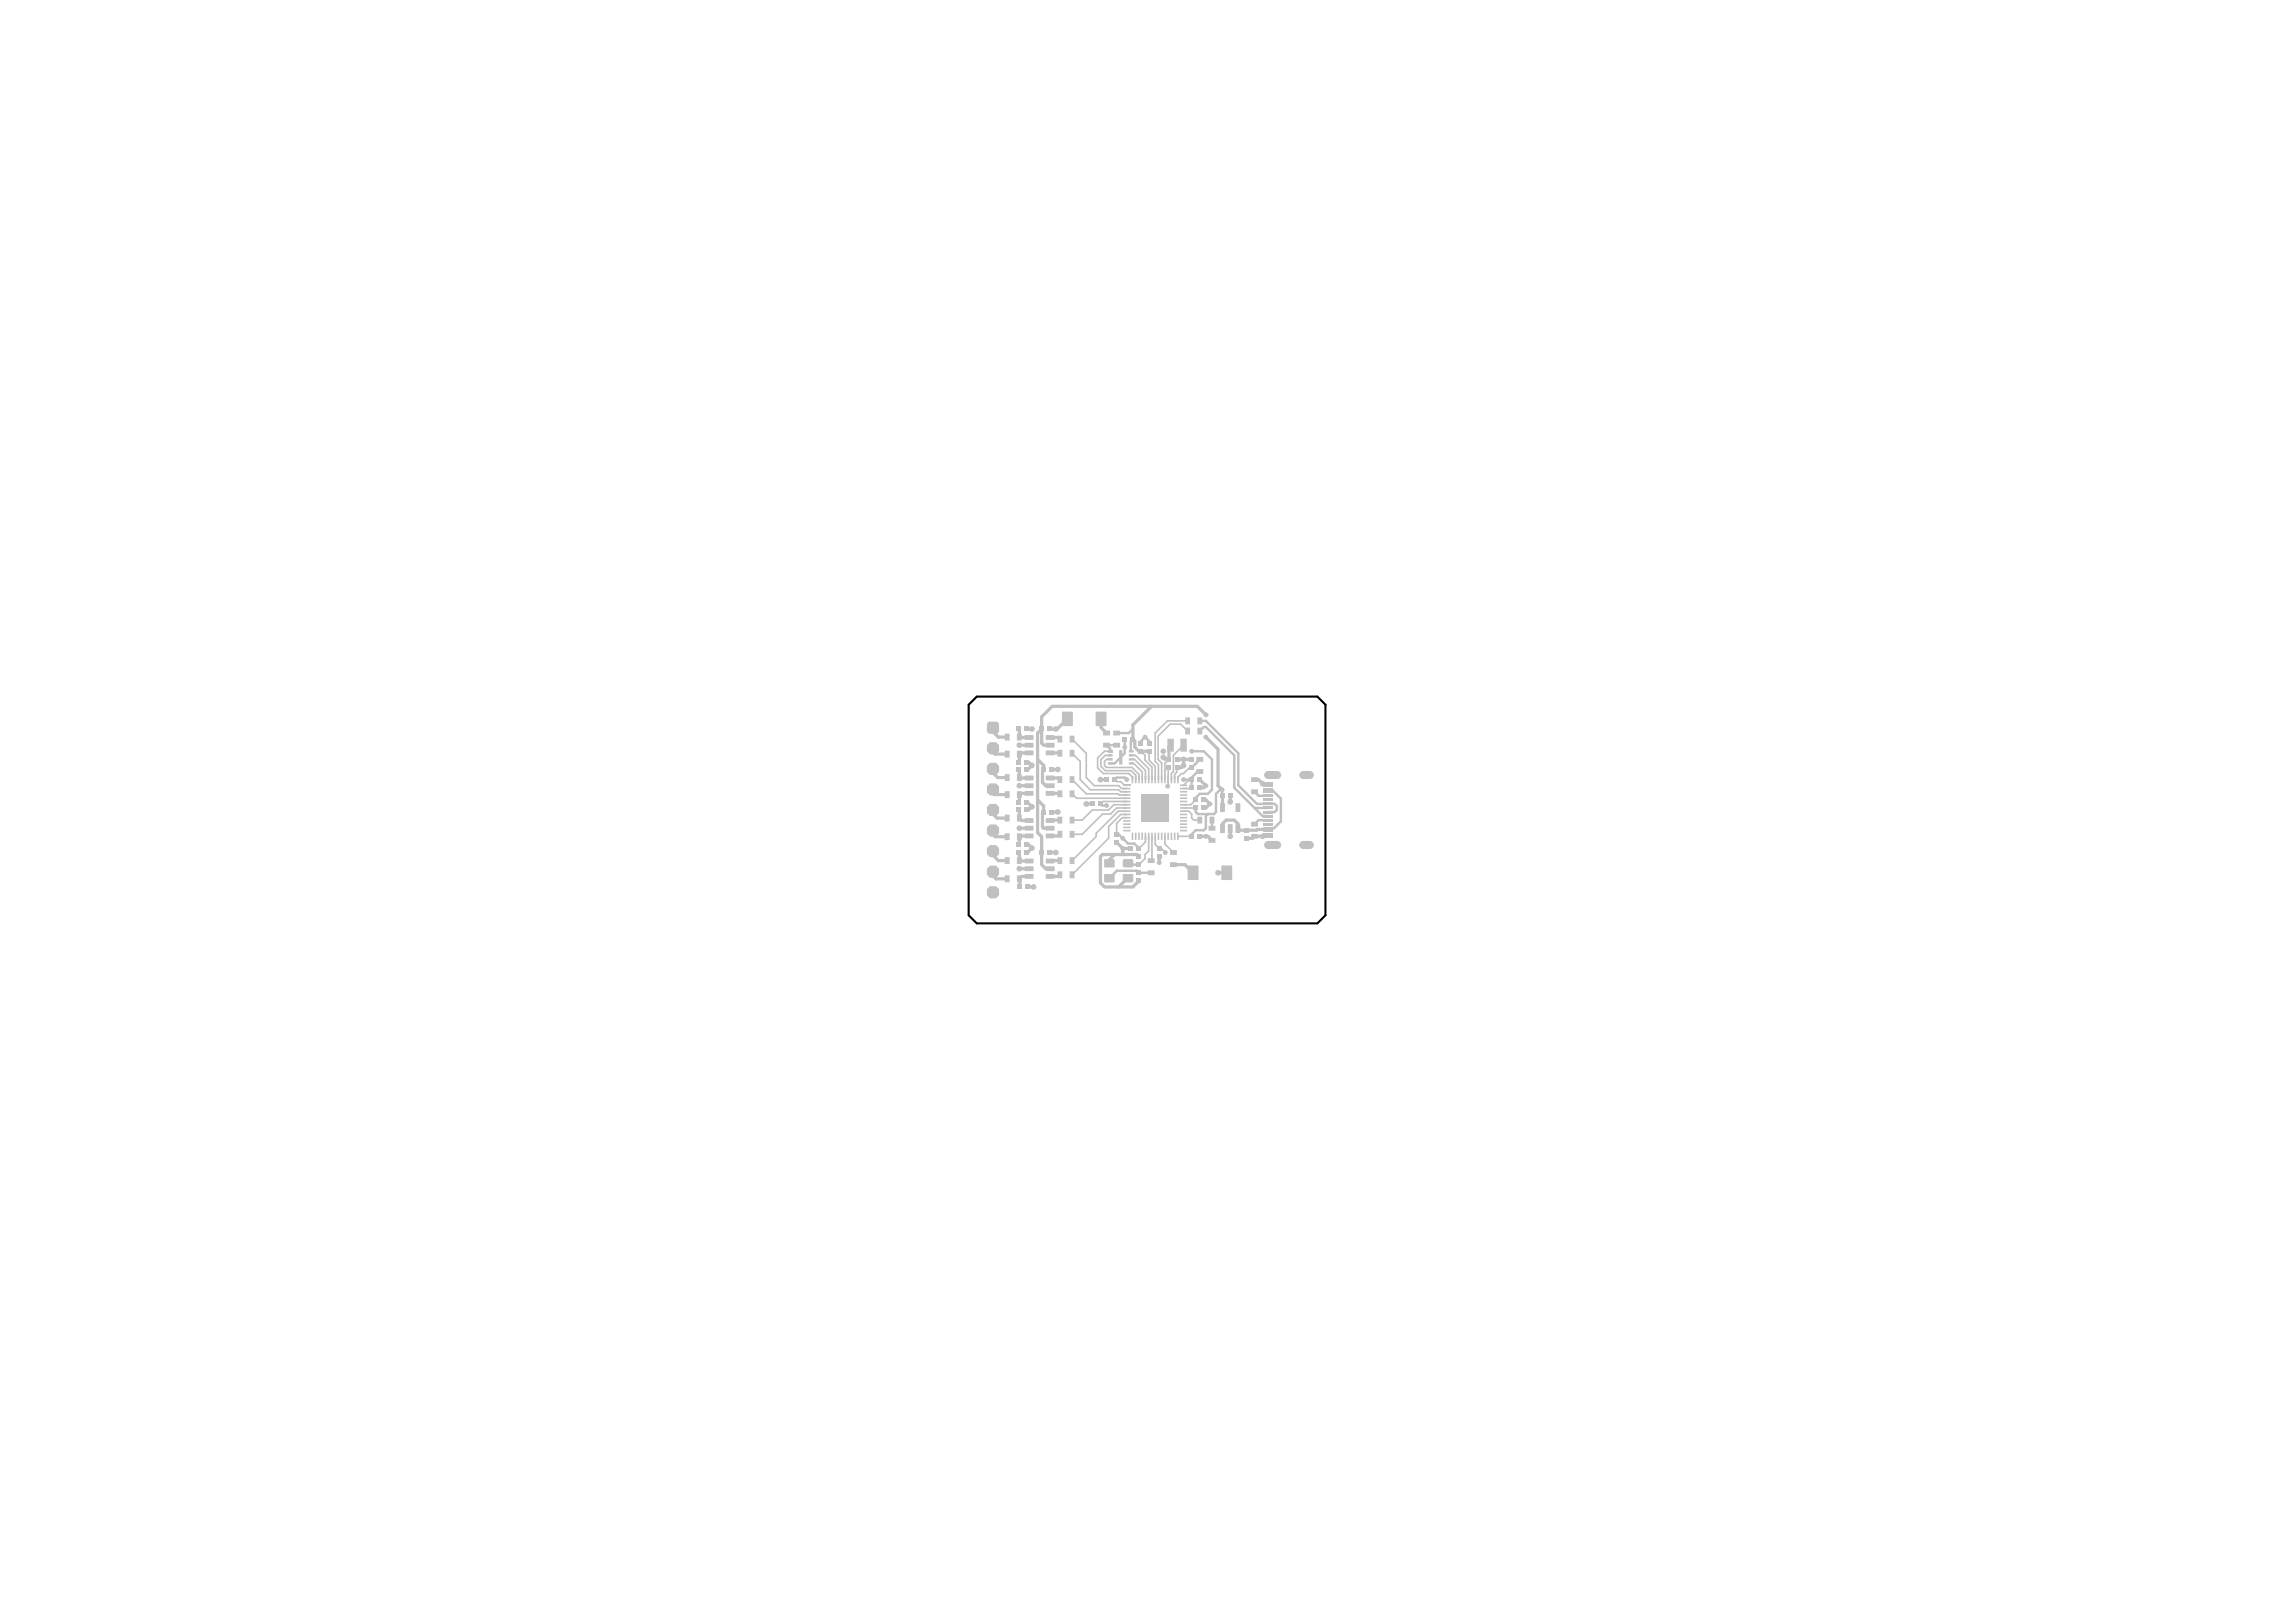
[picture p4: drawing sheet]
<svg xmlns="http://www.w3.org/2000/svg" width="297mm" height="210mm" viewBox="0 0 297 210" stroke-linecap="round" stroke-linejoin="round" font-family="sans-serif">
<path d="M125.3 91.2l1.1-1.1h44l1.1 1.1v27.2l-1.1 1.1h-44l-1.1-1.1z" fill="none" stroke="#000" stroke-width=".27"/>
<g fill="none" stroke="#c0c0c0" stroke-width=".42">
<path d="M127.9 96.8l.8 .8h1.6M131.7 94.3l.2 .2v.9M131.7 99.6l.2 .1v.9M131.9 97.6v.9l-.2 .1M132.2 97.4l-.3 .3M132.8 94.3h.7M132.8 98.6h.3l.4 .5-.5 .5h-.2M134.2 98.3v9.5l.6 .5v2M134.8 94.3v1.9l.2 .2M127.9 107.5l.8 .8h1.6M127.9 102.2l.7 .6h1.7M131.7 104.8l.2 .2v.9"/>
<path d="M131.7 110.3l.2 .1v1M131.9 113.7v1.1M131.9 102.8v.9l-.2 .2M131.9 108.3v.9l-.2 .1M131.9 107.2h1.2M131.9 112.4h1.2M132.2 108.2l-.2 .2M132.2 102.7l-.2 .2M132.8 103.9h.2l.5 .5-.4 .4h-.3M132.8 109.3h.3l.4 .4-.5 .6h-.2M133 114.8h.7M144.2 110.6l-.7 .7v.4"/>
<path d="M145.9 113.7l-1.2 1.1M147.4 110.8l-.3-.2h-4.5l-.2 .2v3.5l.5 .5h3.7l.8-.8M150 110.8v.8"/>
</g>
<path d="M164 102.3h.7l1 1.1v2.9l-.9 .9h-.6" fill="none" stroke="#c0c0c0" stroke-width=".31"/>
<path d="M148.1 97.7v.7l.9 .9v1.6M153.6 93.3h-2.6l-1.6 1.6v3.6M153.6 94.6l-.8-.9h-1.4l-1.6 1.6v3M141.8 107.8v.5l-3.1 3.1M148.6 108.2v1.9l-.5 .5v.5M149.4 109.3l.6 .5h.2l.6 .5" fill="none" stroke="#c0c0c0" stroke-width=".21"/>
<circle cx="142.6" cy="110.6" r=".21" fill="#c0c0c0"/>
<path d="M154.2 97.2h1.5M155.2 94.6l.5-.5h.3l3.7 3.6v4.2M155.2 93.3h.8l4.2 4.2v4.1M145.9 111.7l.2 .2h1.3M148.9 112.9h-1.5l-.3-.2h-2.6l-1 1" fill="none" stroke="#c0c0c0" stroke-width=".31"/>
<path d="M143.4 107v1.5l-4.7 4.7M148.1 111.1l-.7 .8M148.2 108.2v.8l-.8 .8M149 111.3l-.1 .1M149.4 108.2v1.1" fill="none" stroke="#c0c0c0" stroke-width=".21"/>
<path d="M154.9 91.4l1.1 1.1M156 95.4l1.6 1.6v4.7l.5 .5M145.3 109.8v.8" fill="none" stroke="#c0c0c0" stroke-width=".42"/>
<circle cx="156" cy="92.5" r=".21" fill="#c0c0c0"/>
<g fill="none" stroke="#c0c0c0" stroke-width=".42">
<path d="M127.9 99.5l1.2 1.1h1.2M127.9 94.2l1.3 1.2h1.1M135 99.6l-.1 .1v1.6l.4 .4M148.9 91.4h6M150.5 98l.3 .3M151.4 96.4l-.2 .2v1.7M127.9 112.8l1 .9h1.4M127.9 110.1l1.3 1.3h1.1M127.9 104.8l1.1 1.1h1.3M135 105.1l-.1 .1v1.8l.1 .2M142.4 100.9h.8M151.8 111.9h1.5l1.1 1"/>
<path d="M155.2 108.2h1.1l.5 .6M157.6 112.9h1.1"/>
</g>
<g fill="none" stroke="#c0c0c0" stroke-width=".21">
<path d="M138.7 97.5l1 1v2.4l1.4 1.3M138.7 95.6l1.8 1.9v3.1l1.1 1.1M142.9 97.2l-.9 .9v1.3l.7 .7h3.3M143.6 97.7h-.6l-.6 .6v.9l.6 .5h3.3l.6 .6v.6M143.6 98.3h-.4l-.3 .2v.6l.3 .2h3.3l.9 .9v.7M146.4 97.7h.5l1.7 1.8v1.4M146.4 98.3h.4l1.4 1.4v1.2M146.4 98.8h.3l1.1 1.1v1M148.7 97.2v1.2l.7 .8v1.7M149.4 98.5l.5 .5v1.9M149.8 98.3l.5 .4v2.2M152.2 99.5v.4l-.2 .3v.7"/>
<path d="M153.1 96.4l-1.3 1.3v2.1l-.3 .3v.8M145.8 105.4h-.8l-1.6 1.6M145.8 105.8h-.6l-.7 .8v1.4M145.8 105h-1.1l-2.9 2.8M145.8 104.6h-1.3l-.8 .7h-1.1l-2.6 2.7h-1.3M145.8 104.1h-1.7l-.7 .7h-2.1l-1.3 1.3h-1.3M146.9 100.9h.1M150.7 109.2l1.1 1.1M152.4 108.2h1.8"/>
</g>
<path d="M155 105.3h2.1M156.3 105.3l-.3 .3v1.6l-.3 .2h-1l-.5 .6v.2M156.8 106.1v1.1M159.7 101.9l2.6 2.7M160.2 101.6l2.4 2.4h1.4" fill="none" stroke="#c0c0c0" stroke-width=".31"/>
<circle cx="156.3" cy="105.3" r=".16" fill="#c0c0c0"/>
<path d="M145.5 96.7v.8l-.5 .5M147.6 96.2v-.3l.5-.5 .6 .5v.3M155.7 97.2l1.1 1.1v3.9l-.5 .5h-1.1M154.2 100.9v1M154.7 104.6v.5l.3 .2M158.1 102.2h-.3l-.5 .5v2.4l-.2 .2" fill="none" stroke="#c0c0c0" stroke-width=".31"/>
<path d="M153.1 105h.7l.4 .3v.6l.2 .2h.8M153.1 104.6h1.6" fill="none" stroke="#c0c0c0" stroke-width=".21"/>
<path d="M155.2 100.9l.8 .8M158.1 103l.1 1.5M159.2 103v.8" fill="none" stroke="#c0c0c0" stroke-width=".42"/>
<circle cx="145.5" cy="96.7" r=".16" fill="#c0c0c0"/>
<g fill="none" stroke="#c0c0c0" stroke-width=".31">
<path d="M144.5 96.4h-1.3l.4 .5v.3M145 98l-.8 .8h-.6M145.5 95.6v1.1M146.6 94.3l-.6 .6h-1.5M146.6 95.6l-.3 .3 .1 1.3M155.2 99.8h-.2l-.8 .8v.3h-1.1M155.2 98.3l-1 1M142.4 104l.2 .2h.6M144.2 100.9l.3-.3h1l.3 .3M144.5 108h.2l1.2 1.2h.8l.7 .6M155.2 102.7l-.5 .5v.3M158.1 102.2v.8"/>
<path d="M162.3 102.5l.5 .5h1.2M164 106.1h-1.2l-.5 .6M164 104.6h-1.7l1.1 1h.6M164 104h.9l.3 .3v.5l-.3 .3h-.9M164.2 107.2l-.2 .1"/>
</g>
<g fill="none" stroke="#c0c0c0" stroke-width=".42">
<path d="M131.9 96.4h1.2M131.9 95.4h1.2M132.2 97.4h.9M135 96.4h.9M135.9 97.4l1.2 .1M135.9 95.4h1l.2 .2M136.1 99.6h.8M138.1 93l-1.3 1.3h-1M142.4 93v1.2l.8 .7M148.7 97.2h-1.4l-.5-.5v-.8l-.2-.3v-1.8l2.3-2.3v-.1h-12.8l-1.3 1.4v1.5l-.6 .6v3.4l.8 .8v.5M150.8 98.3h.4M152.4 98.3h1.8"/>
<path d="M153.1 98.3v.8l-.2 .2h-.5M131.9 101.7h1.2M131.9 100.6l1.2 .1M131.9 105.9l.3 .3h.9M131.9 111.4h1.2M132.2 108.2h.9M132.2 102.7h.9M133.1 113.4h-.9l-.3 .3M134.2 103.5l.8 .8v.8M134.8 110.3v1.6l.5 .5h.6M135 107.2h.9M135.3 101.7h.6"/>
<path d="M135.8 110.3h.8M135.9 102.7h1.2M135.9 100.7h1l.2 .2M136.1 105.1h.8M137.1 106.1l-1.2 .1M137.1 108l-.2 .2h-1M137.1 113.2l-.2 .2h-1M137.1 111.4h-1.2M140.5 104h.8M144.5 109l.8 .8h1M155.7 103.5h.3l.5 .5-.5 .6h-.3M156 101.7l-.3 .2h-.5"/>
<path d="M158.2 107.2v-.6l.4-.5h1.1l.5 .5v.6l.2 .2 3.6-.1M159.2 107.2v1M162.3 100.9h.5l.6 .5M162.9 107.3h.1M164 108.2h-1.7l-.3 .3h-.7"/>
</g>
<g fill="none" stroke="#c0c0c0" stroke-width=".21">
<path d="M142.9 97.2h.7M147.6 97.2l.5 .5M150.7 99.7h.1M151.2 99.3l-.1 .1v2.3M151.2 98.3l-.5 .5v2.1M152.4 99.3l-.2 .2M154.2 99.3h-.3l-.8 .8h-.2l-.5 .5v.3M138.7 100.9h.1M138.7 102.7l.6 .6h6.5M138.7 100.9l1.8 1.8h4.2l.1 .2h1M141.1 102.2h3.6l.3 .3h.8M141.6 101.7h3.1l.4 .3h.7"/>
<path d="M144.2 100.9l.3 .3h.5l.5 .4h.3M145.8 103.7h-3.1l-.3 .3M146 100.1l.5 .5v.3M149 108.2v3.1M150.7 108.2v1M153.9 100.9l-.8 .7M154.2 101.9l-.1 .1h-1M154.7 103.5l-.6 .6h-1"/>
</g>
<g fill="#c0c0c0">
<path d="M128.9 94.6h.4l-.2 .3-.2 .1z"/>
<path d="M128.9 93.4h.2l.2 .4h-.4z"/>
<path d="M127.7 93.6l.4-.2v.4h-.4z"/>
<path d="M127.7 94.6h.4v.4l-.2-.1z"/>
<path d="M163.6 109.1l.2-.2 .3-.1v.5h-.6z"/>
<path d="M163.5 109.3h.6v.6l-.3-.1-.2-.2z"/>
<path d="M165.2 109.3h.5a.52 .52 0 0 1-.5 .6z"/>
<path d="M165.2 108.8a.52 .52 0 0 1 .5 .5h-.5z"/>
<path d="M168.2 109.1l.1-.2 .3-.1v.5h-.5z"/>
<path d="M168.1 109.3h.5v.6l-.3-.1-.1-.2z"/>
<path d="M169.5 109.3h.5l-.1 .3-.2 .2-.2 .1z"/>
<path d="M169.5 108.8a.52 .52 0 0 1 .5 .5h-.5z"/>
<path d="M163.6 100l.2-.2h.3v.5h-.6z"/>
<path d="M163.5 100.3h.6v.5l-.3-.1-.2-.1z"/>
<path d="M165.2 100.3h.5a.52 .52 0 0 1-.5 .5z"/>
<path d="M165.2 99.8a.52 .52 0 0 1 .5 .5h-.5z"/>
<path d="M168.2 100l.1-.2h.3v.5h-.5z"/>
<path d="M168.1 100.3h.5v.5l-.3-.1-.1-.1z"/>
<path d="M169.5 100.3h.5l-.1 .3-.2 .1-.2 .1z"/>
<path d="M169.5 99.8a.52 .52 0 0 1 .5 .5h-.5z"/>
<path d="M146.6 100.4v.1z"/>
<path d="M146.4 101.3l.1 .1z"/>
<path d="M147 100.4v.1z"/>
<path d="M146.8 101.3l.1 .1z"/>
<path d="M147.4 100.4l.1 .1z"/>
<path d="M147.2 101.3l.1 .1z"/>
<path d="M147.8 100.4l.1 .1z"/>
<path d="M147.7 101.3v.1z"/>
<path d="M148.2 100.4l.1 .1z"/>
<path d="M148.1 101.3v.1z"/>
<path d="M148.7 100.4v.1z"/>
<path d="M148.5 101.3l.1 .1z"/>
<path d="M149.1 100.4v.1z"/>
<path d="M148.9 101.3l.1 .1z"/>
<path d="M149.5 100.4l.1 .1z"/>
<path d="M149.3 101.3l.1 .1z"/>
<path d="M149.9 100.4l.1 .1z"/>
<path d="M149.8 101.3v.1z"/>
<path d="M150.3 100.4l.1 .1z"/>
<path d="M150.2 101.3v.1z"/>
<path d="M150.8 100.4v.1z"/>
<path d="M150.6 101.3l.1 .1z"/>
<path d="M151.2 100.4v.1z"/>
<path d="M151 101.3l.1 .1z"/>
<path d="M151.6 100.4l.1 .1z"/>
<path d="M151.4 101.3l.1 .1z"/>
<path d="M152 100.4l.1 .1z"/>
<path d="M151.9 101.3v.1z"/>
<path d="M152.4 100.4l.1 .1z"/>
<path d="M152.3 101.3v.1z"/>
<path d="M152.6 101.7h.1z"/>
<path d="M153.5 101.5l.1 .1z"/>
<path d="M152.6 102.1h.1z"/>
<path d="M153.5 101.9l.1 .1z"/>
<path d="M152.6 102.5l.1 .1z"/>
<path d="M153.5 102.4h.1z"/>
<path d="M152.6 102.9l.1 .1z"/>
<path d="M153.5 102.8h.1z"/>
<path d="M152.6 103.4h.1z"/>
<path d="M153.5 103.2h.1z"/>
<path d="M152.6 103.8h.1z"/>
<path d="M153.5 103.6l.1 .1z"/>
<path d="M152.6 104.2h.1z"/>
<path d="M153.5 104l.1 .1z"/>
<path d="M152.6 104.6l.1 .1z"/>
<path d="M153.5 104.5h.1z"/>
<path d="M152.6 105l.1 .1z"/>
<path d="M153.5 104.9h.1z"/>
<path d="M152.6 105.4l.1 .1z"/>
<path d="M153.5 105.3h.1z"/>
<path d="M152.6 105.9h.1z"/>
<path d="M153.5 105.7l.1 .1z"/>
<path d="M152.6 106.3h.1z"/>
<path d="M153.5 106.1l.1 .1z"/>
<path d="M152.6 106.7l.1 .1z"/>
<path d="M153.5 106.6h.1z"/>
<path d="M152.6 107.1l.1 .1z"/>
<path d="M153.5 107h.1z"/>
<path d="M152.6 107.5l.1 .1z"/>
<path d="M153.5 107.4h.1z"/>
<path d="M152.4 107.8h.1z"/>
<path d="M152.3 108.6v.1z"/>
<path d="M152 107.8h.1z"/>
<path d="M151.9 108.6v.1z"/>
<path d="M151.6 107.8h.1z"/>
<path d="M151.4 108.6l.1 .1z"/>
<path d="M151 108.6l.1 .1z"/>
<path d="M150.6 108.6l.1 .1z"/>
<path d="M150.3 107.8h.1z"/>
<path d="M150.2 108.6v.1z"/>
<path d="M149.9 107.8h.1z"/>
<path d="M149.8 108.6v.1z"/>
<path d="M149.5 107.8h.1z"/>
<path d="M149.3 108.6l.1 .1z"/>
<path d="M148.9 108.6l.1 .1z"/>
<path d="M148.5 108.6l.1 .1z"/>
<path d="M148.2 107.8h.1z"/>
<path d="M148.1 108.6v.1z"/>
<path d="M147.8 107.8h.1z"/>
<path d="M147.7 108.6v.1z"/>
<path d="M147.4 107.8h.1z"/>
<path d="M147.2 108.6l.1 .1z"/>
<path d="M146.8 108.6l.1 .1z"/>
<path d="M146.4 108.6l.1 .1z"/>
<path d="M145.3 107.5l.1 .1z"/>
<path d="M145.3 107.1l.1 .1z"/>
<path d="M145.3 106.7l.1 .1z"/>
<path d="M145.3 106.3h.1z"/>
<path d="M146.2 106.1v.1z"/>
<path d="M145.3 105.9h.1z"/>
<path d="M146.2 105.7v.1z"/>
<path d="M145.3 105.4l.1 .1z"/>
<path d="M145.3 105l.1 .1z"/>
<path d="M145.3 104.6l.1 .1z"/>
<path d="M145.3 104.2h.1z"/>
<path d="M146.2 104v.1z"/>
<path d="M145.3 103.8h.1z"/>
<path d="M146.2 103.6v.1z"/>
<path d="M145.3 103.4h.1z"/>
<path d="M145.3 102.9l.1 .1z"/>
<path d="M145.3 102.5l.1 .1z"/>
<path d="M145.3 102.1h.1z"/>
<path d="M146.2 101.9v.1z"/>
<path d="M146.5 114h.1l-.1 .2z"/>
<path d="M146.5 113.1l.1 .2h-.1z"/>
<path d="M145.3 113.1h.1v.2h-.1z"/>
<path d="M145.3 114h.1v.2z"/>
<path d="M144 114h.2l-.2 .2z"/>
<path d="M144 113.1l.2 .2h-.2z"/>
<path d="M142.9 113.1h.1v.2h-.2z"/>
<path d="M142.8 114h.2v.2z"/>
<path d="M145.4 111.2h1.1l.1 .1v.8l-.1 .2h-1.1l-.1-.2v-.8z"/>
<path d="M144 112.1h.2l-.2 .2z"/>
<path d="M144 111.2l.2 .1h-.2z"/>
<path d="M142.9 111.2h.1v.1h-.2z"/>
<path d="M142.8 112.1h.2v.2z"/>
<path d="M152.7 97.2l.1 .1z"/>
<path d="M153.5 97.2v.1z"/>
<path d="M153.5 95.6v.1z"/>
<path d="M152.7 95.6l.1 .1z"/>
<path d="M151 97.2l.1 .1z"/>
<path d="M151.8 97.2h.1l-.1 .1z"/>
<path d="M151.8 95.6l.1 .1z"/>
<path d="M151 95.6l.1 .1z"/>
<path d="M146 98.9l.1 .1z"/>
<path d="M146.6 98.6l.1 .1z"/>
<path d="M146 98.4h.1z"/>
<path d="M146.6 98.1l.1 .1z"/>
<path d="M146 97.9h.1z"/>
<path d="M146.6 97.6h.1z"/>
<path d="M146 97.3l.1 .1z"/>
<path d="M146.6 97.1h.1z"/>
<path d="M143.3 98.9l.1 .1z"/>
<path d="M143.9 98.6v.1z"/>
<path d="M143.3 98.4h.1z"/>
<path d="M143.9 98.1v.1z"/>
<path d="M143.3 97.9h.1z"/>
<path d="M144.8 98.9v.1z"/>
<path d="M145.1 97.1h.1z"/>
<path d="M130 114.1v.1z"/>
<path d="M131.6 114.1v.1z"/>
<path d="M132.1 113.3h.1z"/>
<path d="M138.9 110.9l.1 .1z"/>
<path d="M136.8 111.8h.1z"/>
<path d="M137.4 110.9v.1z"/>
<path d="M130.6 110.9v.1z"/>
<path d="M132.1 110.9l.1 .1z"/>
<path d="M138.4 108.3v.1z"/>
<path d="M138.9 107.5l.1 .1z"/>
<path d="M136.8 108.3l.1 .1z"/>
<path d="M137.4 107.5v.1z"/>
<path d="M130.6 107.8v.1z"/>
<path d="M132.1 107.8l.1 .1z"/>
<path d="M138.4 106.5v.1z"/>
<path d="M138.9 105.7h.1z"/>
<path d="M136.8 106.5l.1 .1z"/>
<path d="M130.6 105.4v.1z"/>
<path d="M132.1 105.4l.1 .1z"/>
<path d="M131.6 103.2v.1z"/>
<path d="M132.1 102.4h.1z"/>
<path d="M130 103.2v.1z"/>
<path d="M136.8 101.3h.1z"/>
<path d="M137.4 100.4v.1z"/>
<path d="M138.9 100.4l.1 .1z"/>
<path d="M132.1 97.1l.1 .1z"/>
<path d="M130.6 97.1v.1z"/>
<path d="M136.8 103.1l.1 .1z"/>
<path d="M138.4 103.1v.1z"/>
<path d="M138.9 102.3h.1z"/>
<path d="M135.3 100.4h.1v.1h-.1z"/>
<path d="M135.3 100.9h.1v.1z"/>
<path d="M136.3 100.9h.1l-.1 .1z"/>
<path d="M136.3 100.4l.1 .1h-.1z"/>
<path d="M135.3 101.4h.1v.1h-.1z"/>
<path d="M135.3 101.9h.1v.1z"/>
<path d="M136.3 101.9h.1l-.1 .1z"/>
<path d="M136.3 101.4l.1 .1h-.1z"/>
<path d="M135.3 102.4h.1v.1h-.1z"/>
<path d="M135.3 102.9h.1v.1z"/>
<path d="M136.3 102.9h.1l-.1 .1z"/>
<path d="M136.3 102.4l.1 .1h-.1z"/>
<path d="M132.6 102.4h.1v.1h-.1z"/>
<path d="M132.6 102.9h.1v.1z"/>
<path d="M133.6 102.9h.1l-.1 .1z"/>
<path d="M133.6 102.4l.1 .1h-.1z"/>
<path d="M132.6 101.4h.1v.1h-.1z"/>
<path d="M132.6 101.9h.1v.1z"/>
<path d="M133.6 101.9h.1l-.1 .1z"/>
<path d="M133.6 101.4l.1 .1h-.1z"/>
<path d="M132.6 100.4h.1v.1h-.1z"/>
<path d="M132.6 100.9h.1v.1z"/>
<path d="M133.6 100.9h.1l-.1 .1z"/>
<path d="M133.6 100.4l.1 .1h-.1z"/>
<path d="M135.3 95.2l.1-.1v.2h-.1z"/>
<path d="M135.3 95.6h.1v.2z"/>
<path d="M136.3 95.6h.1l-.1 .2z"/>
<path d="M136.3 95.1l.1 .2h-.1z"/>
<path d="M135.3 96.2l.1-.1v.1h-.1z"/>
<path d="M135.3 96.6h.1v.2z"/>
<path d="M136.3 96.6h.1l-.1 .1z"/>
<path d="M136.3 96.1l.1 .1h-.1z"/>
<path d="M135.3 97.2l.1-.1v.1h-.1z"/>
<path d="M135.3 97.6h.1v.1z"/>
<path d="M136.3 97.6h.1l-.1 .1z"/>
<path d="M136.3 97.1l.1 .1h-.1z"/>
<path d="M132.6 97.2l.1-.1v.1h-.1z"/>
<path d="M132.6 97.6h.1v.1z"/>
<path d="M133.6 97.6h.1l-.1 .1z"/>
<path d="M133.6 97.1l.1 .1h-.1z"/>
<path d="M132.6 96.2l.1-.1v.1h-.1z"/>
<path d="M132.6 96.6h.1v.2z"/>
<path d="M133.6 96.6h.1l-.1 .1z"/>
<path d="M133.6 96.1l.1 .1h-.1z"/>
<path d="M132.6 95.2l.1-.1v.2h-.1z"/>
<path d="M132.6 95.6h.1v.2z"/>
<path d="M133.6 95.6h.1l-.1 .2z"/>
<path d="M133.6 95.1l.1 .2h-.1z"/>
<path d="M131.6 101v.1z"/>
<path d="M132.1 100.2h.1z"/>
<path d="M130 101v.1z"/>
<path d="M136.8 96l.1 .1z"/>
<path d="M137.4 95.2v.1z"/>
<path d="M138.4 96v.1z"/>
<path d="M138.9 95.2l.1 .1z"/>
<path d="M132.1 94.9l.1 .1z"/>
<path d="M130.6 94.9v.1z"/>
<path d="M136.8 97.9h.1z"/>
<path d="M137.4 97v.1z"/>
<path d="M138.9 97l.1 .1z"/>
<path d="M157 105.7h.1z"/>
<path d="M156.5 106.5v.1z"/>
<path d="M154.9 106.5l.1 .1z"/>
<path d="M144 95.1l.1 .1z"/>
<path d="M144.8 94.5l.1 .1z"/>
<path d="M144 96.7l.1 .1z"/>
<path d="M144.8 96.1l.1 .1z"/>
<path d="M143.5 94.5l.1 .1z"/>
<path d="M142.7 95.1l.1 .1z"/>
<path d="M143.5 96.1l.1 .1z"/>
<path d="M142.7 96.7l.1 .1z"/>
<path d="M155.6 99.5l.1 .1z"/>
<path d="M154.8 100.1v.1z"/>
<path d="M155.6 98h.1z"/>
<path d="M154.8 98.5v.1z"/>
<path d="M162.7 107.9v.1z"/>
<path d="M161.9 106.9v.1z"/>
<path d="M162.7 106.3v.1z"/>
<path d="M162.7 102.1v.1z"/>
<path d="M161.9 102.7v.1z"/>
<path d="M161.9 101.1v.1z"/>
<path d="M157.8 107.7h.2v.1z"/>
<path d="M158.3 107.7h.2l-.2 .1z"/>
<path d="M158.3 106.7l.2 .1h-.2z"/>
<path d="M157.9 106.7h.1v.1h-.2z"/>
<path d="M158.8 107.7h.2v.1z"/>
<path d="M159.3 107.7h.2l-.2 .1z"/>
<path d="M159.3 106.7l.2 .1h-.2z"/>
<path d="M158.9 106.7h.1v.1h-.2z"/>
<path d="M159.8 107.7h.2v.1z"/>
<path d="M160.3 107.7h.2l-.2 .1z"/>
<path d="M160.3 106.7l.2 .1h-.2z"/>
<path d="M159.9 106.7h.1v.1h-.2z"/>
<path d="M159.8 105h.2v.1z"/>
<path d="M160.3 105h.2l-.2 .1z"/>
<path d="M160.3 103.9l.2 .2h-.2z"/>
<path d="M159.9 104l.1-.1v.2h-.2z"/>
<path d="M157.8 105h.2v.1z"/>
<path d="M158.3 105h.2l-.2 .1z"/>
<path d="M158.3 103.9l.2 .2h-.2z"/>
<path d="M157.9 104l.1-.1v.2h-.2z"/>
<path d="M138.7 93.8h.1l-.1 .2z"/>
<path d="M138.7 92.1l.1 .1h-.1z"/>
<path d="M137.4 92.1h.1v.1h-.1z"/>
<path d="M137.4 93.8h.1v.2z"/>
<path d="M143 93.8h.2l-.2 .2z"/>
<path d="M143 92.1l.2 .1h-.2z"/>
<path d="M141.8 92.1h.1v.1h-.2z"/>
<path d="M141.7 93.8h.2v.2z"/>
<path d="M158 112h.1v.1h-.1z"/>
<path d="M158 113.7h.1v.2z"/>
<path d="M159.3 113.7h.1l-.1 .2z"/>
<path d="M159.3 112l.1 .1h-.1z"/>
<path d="M153.7 112h.1v.1h-.2z"/>
<path d="M153.6 113.7h.2v.2z"/>
<path d="M154.9 113.7h.2l-.2 .2z"/>
<path d="M154.9 112l.2 .1h-.2z"/>
<path d="M149.3 111.1h.1z"/>
<path d="M148.5 111.6v.1z"/>
<path d="M149.3 112.6l.1 .1z"/>
<path d="M148.5 113.2v.1z"/>
<path d="M153.9 94.2h.1z"/>
<path d="M153.3 95h.1z"/>
<path d="M154.9 95h.1z"/>
<path d="M155.5 92.8v.1z"/>
<path d="M154.9 93.7h.1z"/>
<path d="M153.9 92.8l.1 .1z"/>
<path d="M153.3 93.7h.1z"/>
<path d="M132.6 111.1h.1v.1h-.1z"/>
<path d="M132.6 111.6h.1v.1z"/>
<path d="M133.6 111.6h.1l-.1 .1z"/>
<path d="M133.6 111.1l.1 .1h-.1z"/>
<path d="M132.6 112.1h.1v.1h-.1z"/>
<path d="M132.6 112.6h.1v.1z"/>
<path d="M133.6 112.6h.1l-.1 .1z"/>
<path d="M133.6 112.1l.1 .1h-.1z"/>
<path d="M132.6 113.1h.1v.1h-.1z"/>
<path d="M132.6 113.6h.1v.1z"/>
<path d="M133.6 113.6h.1l-.1 .1z"/>
<path d="M133.6 113.1l.1 .1h-.1z"/>
<path d="M135.3 113.1h.1v.1h-.1z"/>
<path d="M135.3 113.6h.1v.1z"/>
<path d="M136.3 113.6h.1l-.1 .1z"/>
<path d="M136.3 113.1l.1 .1h-.1z"/>
<path d="M135.3 112.1h.1v.1h-.1z"/>
<path d="M135.3 112.6h.1v.1z"/>
<path d="M136.3 112.6h.1l-.1 .1z"/>
<path d="M136.3 112.1l.1 .1h-.1z"/>
<path d="M135.3 111.1h.1v.1h-.1z"/>
<path d="M135.3 111.6h.1v.1z"/>
<path d="M136.3 111.6h.1l-.1 .1z"/>
<path d="M136.3 111.1l.1 .1h-.1z"/>
<path d="M132.6 105.9h.1v.1h-.1z"/>
<path d="M132.6 106.4h.1v.1z"/>
<path d="M133.6 106.4h.1l-.1 .1z"/>
<path d="M133.6 105.9l.1 .1h-.1z"/>
<path d="M132.6 106.9h.1v.1h-.1z"/>
<path d="M132.6 107.4h.1v.1z"/>
<path d="M133.6 107.4h.1l-.1 .1z"/>
<path d="M133.6 106.9l.1 .1h-.1z"/>
<path d="M132.6 107.9h.1v.1h-.1z"/>
<path d="M132.6 108.4h.1v.1z"/>
<path d="M133.6 108.4h.1l-.1 .1z"/>
<path d="M133.6 107.9l.1 .1h-.1z"/>
<path d="M135.3 107.9h.1v.1h-.1z"/>
<path d="M135.3 108.4h.1v.1z"/>
<path d="M136.3 108.4h.1l-.1 .1z"/>
<path d="M136.3 107.9l.1 .1h-.1z"/>
<path d="M135.3 106.9h.1v.1h-.1z"/>
<path d="M135.3 107.4h.1v.1z"/>
<path d="M136.3 107.4h.1l-.1 .1z"/>
<path d="M136.3 106.9l.1 .1h-.1z"/>
<path d="M135.3 105.9h.1v.1h-.1z"/>
<path d="M135.3 106.4h.1v.1z"/>
<path d="M136.3 106.4h.1l-.1 .1z"/>
<path d="M136.3 105.9l.1 .1h-.1z"/>
<path d="M138.4 113.6v.1z"/>
<path d="M138.9 112.8h.1z"/>
<path d="M136.8 113.6l.1 .1z"/>
<path d="M151.4 112.1v.1z"/>
<path d="M152.2 111.6h.1z"/>
<path d="M152.2 110l.1 .1z"/>
<path d="M157.2 108.4v.1z"/>
<path d="M156.3 109l.1 .1z"/>
<path d="M156.3 107.4l.1 .1z"/>
<circle cx="133.7" cy="114.8" r=".37"/>
<circle cx="133.5" cy="104.4" r=".37"/>
<circle cx="133.5" cy="99.1" r=".37"/>
<circle cx="133.5" cy="94.3" r=".37"/>
<circle cx="131.9" cy="107.2" r=".37"/>
<circle cx="131.9" cy="112.4" r=".37"/>
<circle cx="133.5" cy="109.7" r=".37"/>
<circle cx="150.6" cy="105.7" r=".32"/>
<circle cx="149.4" cy="105.7" r=".32"/>
<circle cx="148.3" cy="105.7" r=".32"/>
<circle cx="150.6" cy="104.6" r=".32"/>
<circle cx="149.4" cy="104.6" r=".32"/>
<circle cx="148.3" cy="104.6" r=".32"/>
<circle cx="150.6" cy="103.4" r=".32"/>
<circle cx="149.4" cy="103.4" r=".32"/>
<circle cx="148.3" cy="103.4" r=".32"/>
<circle cx="150.8" cy="110.3" r=".31"/>
<circle cx="156" cy="95.4" r=".31"/>
<circle cx="154.2" cy="97.2" r=".31"/>
<circle cx="156" cy="92.5" r=".31"/>
<circle cx="150.5" cy="98" r=".37"/>
<circle cx="157.6" cy="112.9" r=".37"/>
<circle cx="159.2" cy="103.8" r=".37"/>
<circle cx="156" cy="101.7" r=".31"/>
<circle cx="148.1" cy="95.4" r=".31"/>
<circle cx="145.5" cy="96.7" r=".31"/>
<circle cx="145.8" cy="100.9" r=".31"/>
<circle cx="151.1" cy="101.7" r=".31"/>
<circle cx="156.5" cy="104" r=".31"/>
<circle cx="153.1" cy="100.9" r=".31"/>
<circle cx="153.1" cy="98.3" r=".37"/>
<circle cx="145.3" cy="109.8" r=".31"/>
<circle cx="145.3" cy="108.5" r=".31"/>
<circle cx="158.1" cy="102.2" r=".31"/>
<circle cx="150" cy="111.6" r=".31"/>
<circle cx="156" cy="108.2" r=".31"/>
<circle cx="163.4" cy="108.2" r=".37"/>
<circle cx="136.6" cy="94.3" r=".37"/>
<circle cx="136.9" cy="105.1" r=".37"/>
<circle cx="136.9" cy="99.6" r=".37"/>
<circle cx="136.6" cy="110.3" r=".37"/>
<circle cx="131.9" cy="96.4" r=".37"/>
<circle cx="131.9" cy="101.7" r=".37"/>
<circle cx="153.1" cy="99.1" r=".37"/>
<circle cx="150.5" cy="97.2" r=".37"/>
<circle cx="163.4" cy="101.4" r=".37"/>
<circle cx="159.2" cy="108.2" r=".37"/>
<circle cx="143.2" cy="104.2" r=".31"/>
<circle cx="140.5" cy="104" r=".37"/>
<circle cx="142.4" cy="100.9" r=".37"/>
</g>
<g fill="#c0c0c0">
<path d="M127.7 115.1l.4-.4h.8l.4 .4v.8l-.4 .4h-.8l-.4-.4z" fill-rule="evenodd"/>
<path d="M127.7 112.4l.4-.4h.8l.4 .4v.8l-.4 .4h-.8l-.4-.4z" fill-rule="evenodd"/>
<path d="M127.7 109.8l.4-.4h.8l.4 .4v.7l-.4 .4h-.8l-.4-.4z" fill-rule="evenodd"/>
<path d="M127.7 107.1l.4-.4h.8l.4 .4v.8l-.4 .4h-.8l-.4-.4z" fill-rule="evenodd"/>
<path d="M127.7 104.4l.4-.4h.8l.4 .4v.8l-.4 .4h-.8l-.4-.4z" fill-rule="evenodd"/>
<path d="M127.7 101.8l.4-.4h.8l.4 .4v.8l-.4 .3h-.8l-.4-.3z" fill-rule="evenodd"/>
<path d="M127.7 99.1l.4-.4h.8l.4 .4v.8l-.4 .4h-.8l-.4-.4z" fill-rule="evenodd"/>
<path d="M127.7 96.4l.4-.4h.8l.4 .4v.8l-.4 .4h-.8l-.4-.4z" fill-rule="evenodd"/>
<path d="M127.7 93.8l.4-.4h.8l.4 .4v.8l-.4 .4h-.8l-.4-.4z" fill-rule="evenodd"/>
<path d="M163.5 109.3l.6-.5h1.1l.5 .5-.5 .6h-1.1z" fill-rule="evenodd"/>
<path d="M168.1 109.3l.5-.5h.9l.5 .5-.5 .6h-.9z" fill-rule="evenodd"/>
<path d="M163.5 100.3l.6-.5h1.1l.5 .5-.5 .5h-1.1z" fill-rule="evenodd"/>
<path d="M168.1 100.3l.5-.5h.9l.5 .5-.5 .5h-.9z" fill-rule="evenodd"/>
<path d="M131.4 94h.6v.7h-.6z" fill-rule="evenodd"/>
<path d="M132.5 94h.6v.7h-.6z" fill-rule="evenodd"/>
<path d="M132.5 98.3h.6v.7h-.6z" fill-rule="evenodd"/>
<path d="M131.4 98.3h.6v.7h-.6z" fill-rule="evenodd"/>
<path d="M131.4 99.3h.6v.6h-.6z" fill-rule="evenodd"/>
<path d="M132.5 99.3h.6v.6h-.6z" fill-rule="evenodd"/>
<path d="M132.5 103.6h.6v.6h-.6z" fill-rule="evenodd"/>
<path d="M131.4 103.6h.6v.6h-.6z" fill-rule="evenodd"/>
<path d="M131.4 104.5h.6v.6h-.6z" fill-rule="evenodd"/>
<path d="M132.5 104.5h.6v.6h-.6z" fill-rule="evenodd"/>
<path d="M132.5 109h.6v.6h-.6z" fill-rule="evenodd"/>
<path d="M131.4 109h.6v.6h-.6z" fill-rule="evenodd"/>
<path d="M131.4 110h.6v.6h-.6z" fill-rule="evenodd"/>
<path d="M132.5 110h.6v.6h-.6z" fill-rule="evenodd"/>
<path d="M132.7 114.5h.6v.6h-.6z" fill-rule="evenodd"/>
<path d="M131.6 114.5h.6v.6h-.6z" fill-rule="evenodd"/>
<path d="M147.7 102.8h3.5v3.5h-3.5z" fill-rule="evenodd"/>
<path d="M146.4 100.5h.2v.9l-.2-.1z" fill-rule="evenodd"/>
<path d="M146.8 100.5h.2v.9l-.2-.1z" fill-rule="evenodd"/>
<path d="M147.2 100.5h.3l-.1 .9-.2-.1z" fill-rule="evenodd"/>
<path d="M147.7 100.4l.2 .1-.1 .9-.1-.1z" fill-rule="evenodd"/>
<path d="M148.1 100.5h.2l-.1 .9-.1-.1z" fill-rule="evenodd"/>
<path d="M148.5 100.5h.2v.9l-.2-.1z" fill-rule="evenodd"/>
<path d="M148.9 100.5h.2v.9l-.2-.1z" fill-rule="evenodd"/>
<path d="M149.3 100.5h.3l-.1 .9-.2-.1z" fill-rule="evenodd"/>
<path d="M149.8 100.4l.2 .1-.1 .9-.1-.1z" fill-rule="evenodd"/>
<path d="M150.2 100.5h.2l-.1 .9-.1-.1z" fill-rule="evenodd"/>
<path d="M150.6 100.5h.2v.9l-.2-.1z" fill-rule="evenodd"/>
<path d="M151 100.5h.2v.9l-.2-.1z" fill-rule="evenodd"/>
<path d="M151.4 100.5h.3l-.1 .9-.2-.1z" fill-rule="evenodd"/>
<path d="M151.9 100.4l.2 .1-.1 .9-.1-.1z" fill-rule="evenodd"/>
<path d="M152.3 100.5h.2l-.1 .9-.1-.1z" fill-rule="evenodd"/>
<path d="M152.6 101.6l.9-.1 .1 .2h-.9z" fill-rule="evenodd"/>
<path d="M152.6 102l.9-.1 .1 .2h-.9z" fill-rule="evenodd"/>
<path d="M152.6 102.4h.9l.1 .1-.9 .1z" fill-rule="evenodd"/>
<path d="M152.6 102.8h.9l.1 .1-.9 .1z" fill-rule="evenodd"/>
<path d="M152.6 103.2h.9l.1 .2h-.9z" fill-rule="evenodd"/>
<path d="M152.6 103.7l.9-.1 .1 .2h-.9z" fill-rule="evenodd"/>
<path d="M152.6 104.1l.9-.1 .1 .2h-.9z" fill-rule="evenodd"/>
<path d="M152.6 104.5h.9l.1 .1-.9 .1z" fill-rule="evenodd"/>
<path d="M152.6 104.9h.9l.1 .1-.9 .1z" fill-rule="evenodd"/>
<path d="M152.6 105.3h.9l.1 .1-.9 .1z" fill-rule="evenodd"/>
<path d="M152.6 105.8l.9-.1 .1 .2h-.9z" fill-rule="evenodd"/>
<path d="M152.6 106.2l.9-.1 .1 .2h-.9z" fill-rule="evenodd"/>
<path d="M152.6 106.6h.9l.1 .1-.9 .1z" fill-rule="evenodd"/>
<path d="M152.6 107h.9l.1 .1-.9 .1z" fill-rule="evenodd"/>
<path d="M152.6 107.4h.9l.1 .1-.9 .1z" fill-rule="evenodd"/>
<path d="M152.3 107.8h.2l-.1 .9-.1-.1z" fill-rule="evenodd"/>
<path d="M151.9 107.8h.2l-.1 .9-.1-.1z" fill-rule="evenodd"/>
<path d="M151.4 107.8h.3l-.1 .9-.2-.1z" fill-rule="evenodd"/>
<path d="M151 107.8h.2v.9l-.2-.1z" fill-rule="evenodd"/>
<path d="M150.6 107.8h.2v.9l-.2-.1z" fill-rule="evenodd"/>
<path d="M150.2 107.8h.2l-.1 .9-.1-.1z" fill-rule="evenodd"/>
<path d="M149.8 107.8h.2l-.1 .9-.1-.1z" fill-rule="evenodd"/>
<path d="M149.3 107.8h.3l-.1 .9-.2-.1z" fill-rule="evenodd"/>
<path d="M148.9 107.8h.2v.9l-.2-.1z" fill-rule="evenodd"/>
<path d="M148.5 107.8h.2v.9l-.2-.1z" fill-rule="evenodd"/>
<path d="M148.1 107.8h.2l-.1 .9-.1-.1z" fill-rule="evenodd"/>
<path d="M147.7 107.8h.2l-.1 .9-.1-.1z" fill-rule="evenodd"/>
<path d="M147.2 107.8h.3l-.1 .9-.2-.1z" fill-rule="evenodd"/>
<path d="M146.8 107.8h.2v.9l-.2-.1z" fill-rule="evenodd"/>
<path d="M146.4 107.8h.2v.9l-.2-.1z" fill-rule="evenodd"/>
<path d="M145.3 107.4h.9v.1l-.8 .1z" fill-rule="evenodd"/>
<path d="M145.3 107h.9v.1l-.8 .1z" fill-rule="evenodd"/>
<path d="M145.3 106.6h.9v.1l-.8 .1z" fill-rule="evenodd"/>
<path d="M145.3 106.2l.9-.1v.2h-.8z" fill-rule="evenodd"/>
<path d="M145.3 105.8l.9-.1v.2h-.8z" fill-rule="evenodd"/>
<path d="M145.3 105.3h.9v.1l-.8 .1z" fill-rule="evenodd"/>
<path d="M145.3 104.9h.9v.1l-.8 .1z" fill-rule="evenodd"/>
<path d="M145.3 104.5h.9v.1l-.8 .1z" fill-rule="evenodd"/>
<path d="M145.3 104.1l.9-.1v.2h-.8z" fill-rule="evenodd"/>
<path d="M145.3 103.7l.9-.1v.2h-.8z" fill-rule="evenodd"/>
<path d="M145.3 103.2h.9v.2h-.8z" fill-rule="evenodd"/>
<path d="M145.3 102.8h.9v.1l-.8 .1z" fill-rule="evenodd"/>
<path d="M145.3 102.4h.9v.1l-.8 .1z" fill-rule="evenodd"/>
<path d="M145.3 102l.9-.1v.2h-.8z" fill-rule="evenodd"/>
<path d="M145.3 101.5h.9v.2h-.9z" fill-rule="evenodd"/>
<path d="M145.3 113.3l.1-.2h1.1l.1 .2v.7l-.1 .2h-1.1l-.1-.2z" fill-rule="evenodd"/>
<path d="M142.8 113.3l.2-.2h1l.2 .2v.7l-.2 .2h-1l-.2-.2z" fill-rule="evenodd"/>
<path d="M143 111.2h1l.2 .1v.8l-.2 .2h-1l-.2-.2v-.8z" fill-rule="evenodd"/>
<path d="M163.4 102h1.2v.6h-1.2z" fill-rule="evenodd"/>
<path d="M163.4 107h1.2v.7h-1.2z" fill-rule="evenodd"/>
<path d="M163.4 102.8h1.2v.3h-1.2z" fill-rule="evenodd"/>
<path d="M163.4 103.4h1.2v.3h-1.2z" fill-rule="evenodd"/>
<path d="M163.4 103.9h1.2v.3h-1.2z" fill-rule="evenodd"/>
<path d="M163.4 104.4h1.2v.3h-1.2z" fill-rule="evenodd"/>
<path d="M163.4 104.9h1.2v.3h-1.2z" fill-rule="evenodd"/>
<path d="M163.4 105.4h1.2v.4h-1.2z" fill-rule="evenodd"/>
<path d="M163.4 106h1.2v.3h-1.2z" fill-rule="evenodd"/>
<path d="M163.4 106.5h1.2v.3h-1.2z" fill-rule="evenodd"/>
<path d="M163.4 101.2h1.2v.6h-1.2z" fill-rule="evenodd"/>
<path d="M163.4 107.9h1.2v.6h-1.2z" fill-rule="evenodd"/>
<path d="M147.3 95.9h.6v.6h-.6z" fill-rule="evenodd"/>
<path d="M147.3 96.9h.6v.6h-.6z" fill-rule="evenodd"/>
<path d="M152.7 95.7l.1-.1h.7v.1v1.5v.1h-.7l-.1-.1z" fill-rule="evenodd"/>
<path d="M151 95.7l.1-.1h.7l.1 .1v1.5l-.1 .1h-.7l-.1-.1z" fill-rule="evenodd"/>
<path d="M146 98.7l.6-.1 .1 .3-.6 .1z" fill-rule="evenodd"/>
<path d="M146 98.2l.6-.1 .1 .3h-.6z" fill-rule="evenodd"/>
<path d="M146 97.6h.6l.1 .3h-.6z" fill-rule="evenodd"/>
<path d="M146 97.1h.6l.1 .2-.6 .1z" fill-rule="evenodd"/>
<path d="M143.3 98.7l.6-.1v.3l-.5 .1z" fill-rule="evenodd"/>
<path d="M143.3 98.2l.6-.1v.3h-.5z" fill-rule="evenodd"/>
<path d="M143.3 97.6h.6v.3h-.5z" fill-rule="evenodd"/>
<path d="M143.3 97.1h.6v.3h-.6z" fill-rule="evenodd"/>
<path d="M144.8 97.1h.4l-.1 1.9-.3-.1z" fill-rule="evenodd"/>
<path d="M130 113.3h.6v.9l-.6-.1z" fill-rule="evenodd"/>
<path d="M131.6 113.3h.6l-.1 .9-.5-.1z" fill-rule="evenodd"/>
<path d="M138.4 111h.6l-.1 .8h-.5z" fill-rule="evenodd"/>
<path d="M136.8 111h.6v.8h-.6z" fill-rule="evenodd"/>
<path d="M130 111h.6v.8h-.6z" fill-rule="evenodd"/>
<path d="M131.6 111h.6l-.1 .8h-.5z" fill-rule="evenodd"/>
<path d="M138.4 107.5l.6 .1-.1 .8-.5-.1z" fill-rule="evenodd"/>
<path d="M136.9 107.5l.5 .1v.8l-.6-.1z" fill-rule="evenodd"/>
<path d="M130 107.8l.6 .1v.8h-.6z" fill-rule="evenodd"/>
<path d="M131.6 107.8l.6 .1-.1 .8h-.5z" fill-rule="evenodd"/>
<path d="M138.4 105.7h.6l-.1 .9-.5-.1z" fill-rule="evenodd"/>
<path d="M136.8 105.7h.6v.9l-.6-.1z" fill-rule="evenodd"/>
<path d="M130 105.4l.6 .1v.8h-.6z" fill-rule="evenodd"/>
<path d="M131.6 105.4l.6 .1-.1 .8h-.5z" fill-rule="evenodd"/>
<path d="M135.5 110h.6v.6h-.6z" fill-rule="evenodd"/>
<path d="M134.4 110h.7v.6h-.7z" fill-rule="evenodd"/>
<path d="M135.8 104.8h.6v.6h-.6z" fill-rule="evenodd"/>
<path d="M134.7 104.8h.6v.6h-.6z" fill-rule="evenodd"/>
<path d="M135.8 99.3h.6v.6h-.6z" fill-rule="evenodd"/>
<path d="M134.7 99.3h.6v.6h-.6z" fill-rule="evenodd"/>
<path d="M148.3 96.9h.7v.6h-.7z" fill-rule="evenodd"/>
<path d="M148.3 95.9h.7v.6h-.7z" fill-rule="evenodd"/>
<path d="M143.9 100.6h.6v.6h-.6z" fill-rule="evenodd"/>
<path d="M142.8 100.6h.7v.6h-.7z" fill-rule="evenodd"/>
<path d="M144.2 107.7h.6v.6h-.6z" fill-rule="evenodd"/>
<path d="M144.2 108.7h.6v.6h-.6z" fill-rule="evenodd"/>
<path d="M131.6 102.4h.6l-.1 .9-.5-.1z" fill-rule="evenodd"/>
<path d="M130 102.4h.6v.9l-.6-.1z" fill-rule="evenodd"/>
<path d="M136.8 100.5h.6v.8h-.6z" fill-rule="evenodd"/>
<path d="M138.4 100.5h.6l-.1 .8h-.5z" fill-rule="evenodd"/>
<path d="M131.6 97.2h.6l-.1 .8h-.5z" fill-rule="evenodd"/>
<path d="M130 97.2h.6v.8h-.6z" fill-rule="evenodd"/>
<path d="M136.9 102.3h.5v.9l-.6-.1z" fill-rule="evenodd"/>
<path d="M138.4 102.3h.6l-.1 .9-.5-.1z" fill-rule="evenodd"/>
<path d="M135.4 100.4h.9l.1 .1v.4l-.1 .1h-.9l-.1-.1v-.4z" fill-rule="evenodd"/>
<path d="M135.3 101.5l.1-.1h.9l.1 .1v.4l-.1 .1h-.9l-.1-.1z" fill-rule="evenodd"/>
<path d="M135.3 102.5l.1-.1h.9l.1 .1v.4l-.1 .1h-.9l-.1-.1z" fill-rule="evenodd"/>
<path d="M132.6 102.5l.1-.1h.9l.1 .1v.4l-.1 .1h-.9l-.1-.1z" fill-rule="evenodd"/>
<path d="M132.6 101.5l.1-.1h.9l.1 .1v.4l-.1 .1h-.9l-.1-.1z" fill-rule="evenodd"/>
<path d="M132.7 100.4h.9l.1 .1v.4l-.1 .1h-.9l-.1-.1v-.4z" fill-rule="evenodd"/>
<path d="M135.4 95.1h.9l.1 .2v.3l-.1 .2h-.9l-.1-.2v-.3z" fill-rule="evenodd"/>
<path d="M135.4 96.1h.9l.1 .1v.4l-.1 .2h-.9l-.1-.2v-.4z" fill-rule="evenodd"/>
<path d="M135.3 97.2l.1-.1h.9l.1 .1v.4l-.1 .1h-.9l-.1-.1z" fill-rule="evenodd"/>
<path d="M132.6 97.2l.1-.1h.9l.1 .1v.4l-.1 .1h-.9l-.1-.1z" fill-rule="evenodd"/>
<path d="M132.7 96.1h.9l.1 .1v.4l-.1 .2h-.9l-.1-.2v-.4z" fill-rule="evenodd"/>
<path d="M132.7 95.1h.9l.1 .2v.3l-.1 .2h-.9l-.1-.2v-.3z" fill-rule="evenodd"/>
<path d="M131.6 100.2h.6l-.1 .9-.5-.1z" fill-rule="evenodd"/>
<path d="M130 100.2h.6v.9l-.6-.1z" fill-rule="evenodd"/>
<path d="M136.8 95.3h.6v.8l-.6-.1z" fill-rule="evenodd"/>
<path d="M138.4 95.3h.6l-.1 .8-.5-.1z" fill-rule="evenodd"/>
<path d="M131.6 94.9l.6 .1-.1 .8h-.5z" fill-rule="evenodd"/>
<path d="M130 94.9l.6 .1v.8h-.6z" fill-rule="evenodd"/>
<path d="M135.5 94h.6v.7h-.6z" fill-rule="evenodd"/>
<path d="M134.4 94h.7v.7h-.7z" fill-rule="evenodd"/>
<path d="M136.9 97l.5 .1v.8h-.6z" fill-rule="evenodd"/>
<path d="M138.4 97l.6 .1-.1 .8h-.5z" fill-rule="evenodd"/>
<path d="M156.5 105.7h.6l-.1 .9-.5-.1z" fill-rule="evenodd"/>
<path d="M154.9 105.7h.6v.9l-.6-.1z" fill-rule="evenodd"/>
<path d="M144 94.6l.8-.1 .1 .6-.8 .1z" fill-rule="evenodd"/>
<path d="M144 96.2l.8-.1 .1 .6-.8 .1z" fill-rule="evenodd"/>
<path d="M142.7 94.6l.8-.1 .1 .6-.8 .1z" fill-rule="evenodd"/>
<path d="M142.8 96.1h.7l.1 .6-.8 .1z" fill-rule="evenodd"/>
<path d="M154.8 99.6l.8-.1 .1 .6-.9 .1z" fill-rule="evenodd"/>
<path d="M154.8 98h.8l.1 .5-.9 .1z" fill-rule="evenodd"/>
<path d="M151 98h.5v.6h-.5z" fill-rule="evenodd"/>
<path d="M152.1 98h.5v.6h-.5z" fill-rule="evenodd"/>
<path d="M153.9 99h.6v.6h-.6z" fill-rule="evenodd"/>
<path d="M153.9 98h.6v.6h-.6z" fill-rule="evenodd"/>
<path d="M152.1 99h.5v.6h-.5z" fill-rule="evenodd"/>
<path d="M151 99h.5v.6h-.5z" fill-rule="evenodd"/>
<path d="M157.8 102.7h.6v.6h-.6z" fill-rule="evenodd"/>
<path d="M158.8 102.7h.7v.6h-.7z" fill-rule="evenodd"/>
<path d="M160.9 107.1h.7v.7h-.7z" fill-rule="evenodd"/>
<path d="M160.9 108.2h.7v.6h-.7z" fill-rule="evenodd"/>
<path d="M161.9 108l.8-.1v.6h-.8z" fill-rule="evenodd"/>
<path d="M161.9 106.4l.8-.1v.6l-.8 .1z" fill-rule="evenodd"/>
<path d="M161.9 102.2l.8-.1v.6l-.8 .1z" fill-rule="evenodd"/>
<path d="M161.9 100.6h.8v.5l-.8 .1z" fill-rule="evenodd"/>
<path d="M157.8 106.8l.2-.1h.3l.2 .1v.9l-.2 .1h-.3l-.2-.1z" fill-rule="evenodd"/>
<path d="M159 106.7h.3l.2 .1v.9l-.2 .1h-.3l-.2-.1v-.9z" fill-rule="evenodd"/>
<path d="M160 106.7h.3l.2 .1v.9l-.2 .1h-.3l-.2-.1v-.9z" fill-rule="evenodd"/>
<path d="M160 103.9h.3l.2 .2v.9l-.2 .1h-.3l-.2-.1v-.9z" fill-rule="evenodd"/>
<path d="M157.8 104.1l.2-.2h.3l.2 .2v.9l-.2 .1h-.3l-.2-.1z" fill-rule="evenodd"/>
<path d="M137.4 92.2l.1-.1h1.2l.1 .1v1.6l-.1 .2h-1.2l-.1-.2z" fill-rule="evenodd"/>
<path d="M141.7 92.2l.2-.1h1.1l.2 .1v1.6l-.2 .2h-1.1l-.2-.2z" fill-rule="evenodd"/>
<path d="M158 112.1l.1-.1h1.2l.1 .1v1.6l-.1 .2h-1.2l-.1-.2z" fill-rule="evenodd"/>
<path d="M153.6 112.1l.2-.1h1.1l.2 .1v1.6l-.2 .2h-1.1l-.2-.2z" fill-rule="evenodd"/>
<path d="M148.5 111.1h.8l.1 .5-.9 .1z" fill-rule="evenodd"/>
<path d="M148.5 112.7l.8-.1 .1 .6-.9 .1z" fill-rule="evenodd"/>
<path d="M147 112.6h.7v.7h-.7z" fill-rule="evenodd"/>
<path d="M147 113.7h.7v.6h-.7z" fill-rule="evenodd"/>
<path d="M147 111.6h.7v.6h-.7z" fill-rule="evenodd"/>
<path d="M147 110.5h.7v.7h-.7z" fill-rule="evenodd"/>
<path d="M154.4 103.2h.6v.6h-.6z" fill-rule="evenodd"/>
<path d="M155.4 103.2h.7v.6h-.7z" fill-rule="evenodd"/>
<path d="M149.7 109.5h.6v.6h-.6z" fill-rule="evenodd"/>
<path d="M149.7 110.5h.6v.7h-.6z" fill-rule="evenodd"/>
<path d="M153.3 94.2h.7l-.1 .8h-.6z" fill-rule="evenodd"/>
<path d="M154.9 94.2h.6v.8h-.6z" fill-rule="evenodd"/>
<path d="M155 92.8l.5 .1v.8h-.6z" fill-rule="evenodd"/>
<path d="M153.3 92.9h.7l-.1 .8h-.6z" fill-rule="evenodd"/>
<path d="M146.2 95.3h.7v.7h-.7z" fill-rule="evenodd"/>
<path d="M145.2 95.3h.6v.7h-.6z" fill-rule="evenodd"/>
<path d="M142.1 103.7h.6v.6h-.6z" fill-rule="evenodd"/>
<path d="M141 103.7h.6v.6h-.6z" fill-rule="evenodd"/>
<path d="M132.6 111.2l.1-.1h.9l.1 .1v.4l-.1 .1h-.9l-.1-.1z" fill-rule="evenodd"/>
<path d="M132.6 112.2l.1-.1h.9l.1 .1v.4l-.1 .1h-.9l-.1-.1z" fill-rule="evenodd"/>
<path d="M132.6 113.2l.1-.1h.9l.1 .1v.4l-.1 .1h-.9l-.1-.1z" fill-rule="evenodd"/>
<path d="M135.3 113.2l.1-.1h.9l.1 .1v.4l-.1 .1h-.9l-.1-.1z" fill-rule="evenodd"/>
<path d="M135.3 112.2l.1-.1h.9l.1 .1v.4l-.1 .1h-.9l-.1-.1z" fill-rule="evenodd"/>
<path d="M135.3 111.2l.1-.1h.9l.1 .1v.4l-.1 .1h-.9l-.1-.1z" fill-rule="evenodd"/>
<path d="M132.6 106l.1-.1h.9l.1 .1v.4l-.1 .1h-.9l-.1-.1z" fill-rule="evenodd"/>
<path d="M132.6 107l.1-.1h.9l.1 .1v.4l-.1 .1h-.9l-.1-.1z" fill-rule="evenodd"/>
<path d="M132.6 108l.1-.1h.9l.1 .1v.4l-.1 .1h-.9l-.1-.1z" fill-rule="evenodd"/>
<path d="M135.3 108l.1-.1h.9l.1 .1v.4l-.1 .1h-.9l-.1-.1z" fill-rule="evenodd"/>
<path d="M135.3 107l.1-.1h.9l.1 .1v.4l-.1 .1h-.9l-.1-.1z" fill-rule="evenodd"/>
<path d="M135.3 106l.1-.1h.9l.1 .1v.4l-.1 .1h-.9l-.1-.1z" fill-rule="evenodd"/>
<path d="M138.4 112.8h.6l-.1 .9-.5-.1z" fill-rule="evenodd"/>
<path d="M136.9 112.8h.5v.9l-.6-.1z" fill-rule="evenodd"/>
<path d="M151.4 111.6h.8l.1 .5-.9 .1z" fill-rule="evenodd"/>
<path d="M151.4 110.1l.8-.1 .1 .6h-.9z" fill-rule="evenodd"/>
<path d="M156.3 108.5l.9-.1v.6l-.8 .1z" fill-rule="evenodd"/>
<path d="M156.3 106.9h.9v.5l-.8 .1z" fill-rule="evenodd"/>
<path d="M147 109.5h.7v.6h-.7z" fill-rule="evenodd"/>
<path d="M146 109.5h.6v.6h-.6z" fill-rule="evenodd"/>
<path d="M153.9 107.9h.6v.6h-.6z" fill-rule="evenodd"/>
<path d="M154.9 107.9h.6v.6h-.6z" fill-rule="evenodd"/>
<path d="M153.9 101.6h.6v.7h-.6z" fill-rule="evenodd"/>
<path d="M154.9 101.6h.6v.7h-.6z" fill-rule="evenodd"/>
<path d="M154.4 104.2h.6v.7h-.6z" fill-rule="evenodd"/>
<path d="M155.4 104.2h.7v.7h-.7z" fill-rule="evenodd"/>
<path d="M153.9 100.6h.6v.6h-.6z" fill-rule="evenodd"/>
<path d="M154.9 100.6h.6v.6h-.6z" fill-rule="evenodd"/>
</g>
</svg>
